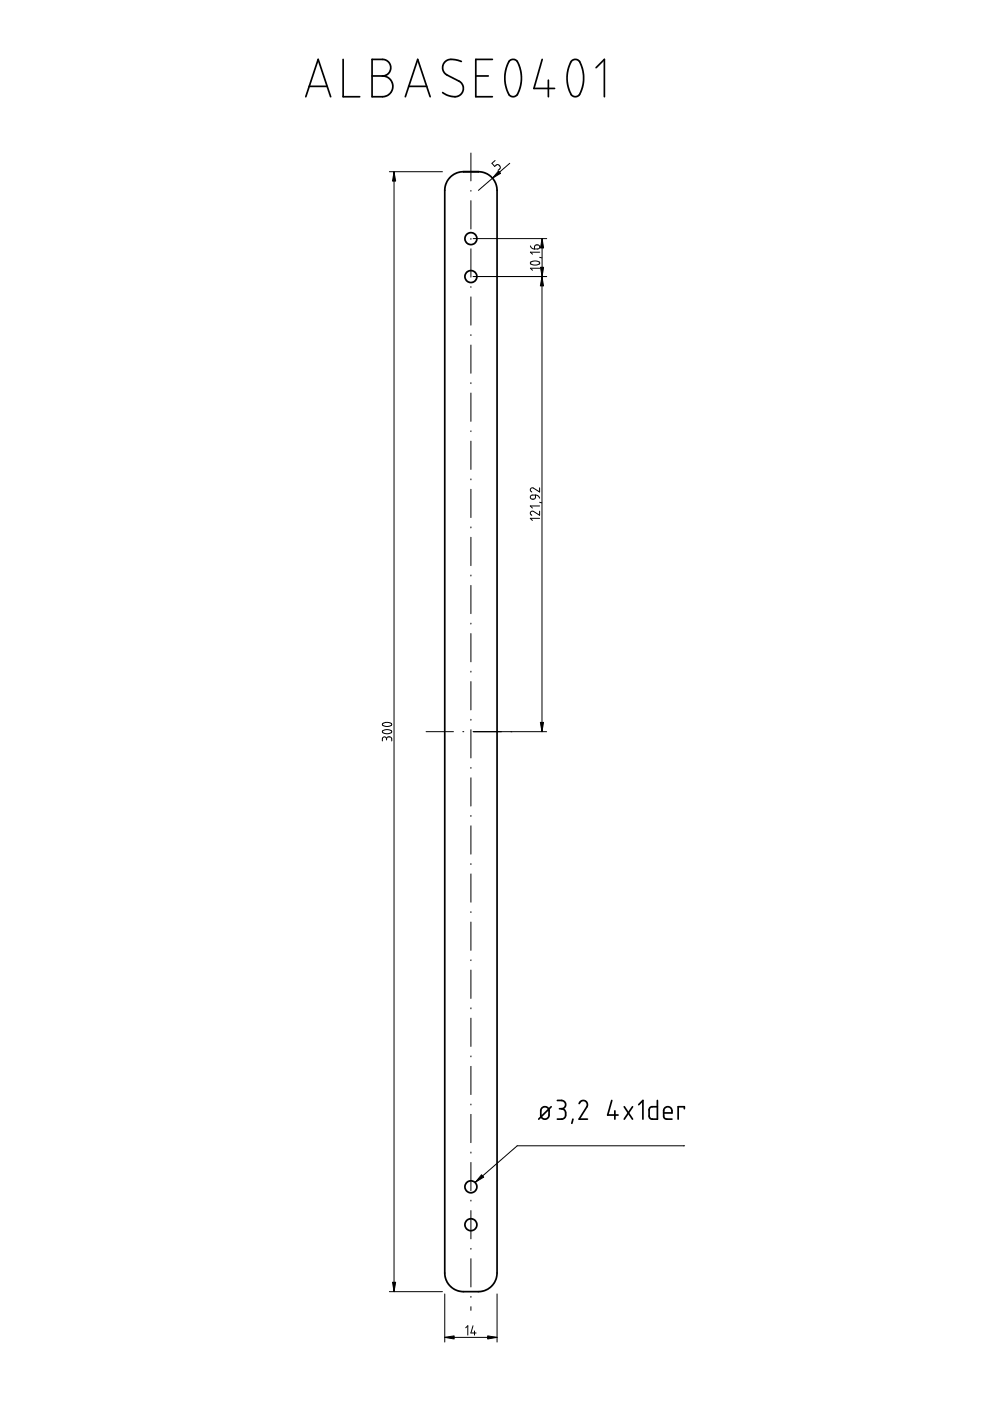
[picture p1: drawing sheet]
<svg xmlns="http://www.w3.org/2000/svg" width="210mm" height="297mm" viewBox="0 0 210 297" stroke-linecap="round" stroke-linejoin="round" font-family="sans-serif">
<g fill="none" stroke="#000" stroke-width=".36">
<path d="M65.6 18.3h3.8M72.7 12.6v7.9h3.6M78.9 12.6h2.6l.8 .4 .4 .7 .1 .9-.2 .7-.7 .6-.8 .2 .6 .1 .7 .3 .5 .6 .3 .7 .1 .9-.3 .7-.5 .6-.6 .4-3 .1zM78.9 16.1h2.2M86.7 18.3h3.8M97.8 13l-1.3-.3h-1.5l-.9 .7-.2 1.2 .2 .7 .5 .5 2.7 1.4 .6 .5 .3 .8-.2 1.2-.8 .7-.9 .1-1.3-.3-1.1-.6M100.9 16.1h2.6M104.4 12.6h-3.5v7.9h3.5M108 13l.6-.4h.5l.5 .4 .6 1.4 .3 1.5v1.7l-.4 1.4-.4 1.1-.8 .4-.5-.1-.5-.3-.5-1.2-.3-1.4v-2.3l.4-1.3zM115 12.6l-1.8 6.2h4.4M116.3 17v3.5M121.2 13l.6-.4 .6 .1 .4 .3 .6 1.4 .3 1.4v1.5l-.3 1.6-.6 1.3-.7 .3-.5-.1-.5-.3-.5-1.2-.3-1.5 .1-2.3z"/>
<path d="M126.4 14.4l1.7-1.8v7.9M64.8 20.5l2.7-7.9 2.6 7.9M85.9 20.5l2.7-7.9 2.6 7.9M95.3 37.7l1.2-.9 1-.3h4.8l1.2 .5 .9 .8 .7 1 .3 1.4v229.9l-.3 1.4-.7 1-1.2 .9-1.6 .5-3.8-.1-1.4-.4-.8-.5-.7-.9-.4-.8-.2-1.1v-229.9l.3-1.4zM114.9 234.9l.8-.2 .4 .1 .3 .4v1.4l-.6 .6h-.6l-.5-.5v-1.3zM116.9 234.7l-2.7 2.6M118.2 233.3l1.2 .1 .5 .4-.1 .9-.3 .3-.4 .1M118.6 235.1h.5M119.1 235.1l.6 .2 .2 .4v1l-.6 .5-1.1 .1M121.5 237.3l-.3 .9M122.8 234l.4-.5 .6-.2 .5 .3 .2 .5-.1 .6-1.6 2.6h1.7M129.7 233.3l-.9 3.1h2.2"/>
<path d="M130.4 235.5v1.8M132.4 234.7l1.7 2.6M134.1 234.7l-1.7 2.6M135.4 234.2l.9-.9v4M139.4 233.3v4l-1.5-.1-.3-.5 .1-1.7 .5-.3h1.2M140.7 236h1.8v-.7l-.4-.5-.7-.1-.5 .2-.2 .5v1.3l.5 .6h1.3M145.1 235.1v-.4h-1.3v2.6"/>
<circle cx="99.8" cy="50.6" r="1.27"/>
<circle cx="99.8" cy="58.6" r="1.27"/>
<circle cx="99.8" cy="251.6" r="1.27"/>
<circle cx="99.8" cy="259.7" r="1.27"/>
</g>
<g fill="none" stroke="#000" stroke-width=".21">
<path d="M82.5 36.4h11.3M83.5 36.4v237.5M99.8 32.4v6M105 34l-.7 .6 .6 .7 .6-.4 .5 .3v.5l-.4 .4M108.1 34.6l-6.7 5.8M99.8 40.4v.2M99.8 42.5v6.1M99.8 50.5v.3M99.8 52.7v6.1M100.3 58.6h15.6M100.3 50.6h15.6M112.5 52.1l.3 .5 .5 .2"/>
<path d="M112.5 55.6l.8-.3 .7 .1a.37 .37 0 0 1 .4 .5 .37 .37 0 0 1-.5 .3l-1.1-.1a.34 .34 0 0 1-.3-.2 .34 .34 0 0 1 0-.3zM113.4 52.1l.8-.2 .2 .3v.4l-.3 .2h-.8zM114.4 56.9h-1.9l.4 .4M114.4 54.6l.5 .1M114.4 53.5h-1.9l.4 .4M114.9 50.6v104.5M99.8 60.7v.2M99.8 62.9v6M99.8 71v.1M99.8 73.2v5.9M99.8 81.1v.2M99.8 83.3v6"/>
<path d="M99.8 91.3v.2M99.8 93.5v6M99.8 101.5v.2M99.8 103.7v6M99.8 111.7v.2M99.8 113.9v6M112.6 105.1l.9-.1-.1 .7-.2 .1-.6-.1-.2-.2zM113.5 105l.6 .1 .3 .5M114.4 108.4v.8l-1.4-.8-.5 .2v.4l.3 .2M114.4 103.4v.9l-1.5-.9-.3 .1-.2 .3 .1 .3 .3 .2M114.4 109.9h-2l.5 .4M114.4 107.3h-2l.5 .4"/>
<path d="M114.4 106.5l.5 .1M99.8 121.9v.2M99.8 124.1v6M99.8 132.1v.2M99.8 134.3v6M81.2 153.4l.6-.2 .9 .1a.38 .38 0 0 1 .3 .5 .38 .38 0 0 1-.5 .2l-1.1-.1a.31 .31 0 0 1-.2-.5zM81.2 154.9l.7-.2 .8 .1a.37 .37 0 0 1 .3 .5 .37 .37 0 0 1-.5 .2l-1.1-.1a.31 .31 0 0 1-.3-.2 .31 .31 0 0 1 .1-.3zM82 156.7l-.2-.3-.4-.1-.3 .2v.6M82 156.7l.1-.4 .6-.1 .3 .3 .1 .6M82 156.7v.2M90.3 155.1h5.8M98.1 155.1h.2"/>
<path d="M99.8 142.3v.2M99.8 144.5v6M99.8 152.5v.2M99.8 154.7v6M100.3 155.1h15.6M99.8 162.7v.2M99.8 164.9v6M99.8 172.9v.2M99.8 175.1v6M99.8 183.1v.2M99.8 185.3v6M99.8 193.3v.2"/>
<path d="M99.8 195.5v6M99.8 203.5v.2M99.8 205.7v6M99.8 213.7v.2M99.8 215.9v6M99.8 223.9v.2M99.8 226.1v6M99.8 234.1v.2M99.8 236.3v6M99.8 244.3v.2M99.8 246.5v6M99.8 254.5v.2"/>
<path d="M99.8 256.7v6M144.9 242.9h.1M144.9 242.9h-35.2l-8.9 7.7M82.5 273.9h11.3M94.3 274.3v10.2M99.8 264.7v.2M99.8 266.9v6M99.8 274.8v.3M99.8 277.1v.7M105.4 274.3v10.2M94.3 283.5h11.1M98.7 281.5l.5-.4v2"/>
<path d="M100.3 281.1l-.5 1.5h1.1M100.6 282.2v.9"/>
</g>
<path d="M83.5 36.4l.4 2h-.7zM105.7 36.2l.4 .5-1.7 1.1zM114.9 58.6l.3 2h-.6zM114.6 56.7h.7l-.4 1.9zM114.9 50.6l.4 2h-.7zM114.6 153.2h.6l-.3 1.9zM102.1 249.1l.5 .5-1.8 1zM83.2 271.9h.7l-.4 2zM94.3 283.5l2-.3v.7zM103.4 283.2l2 .3-2 .4z" fill="#000" stroke="#000" stroke-width=".21"/>
</svg>
